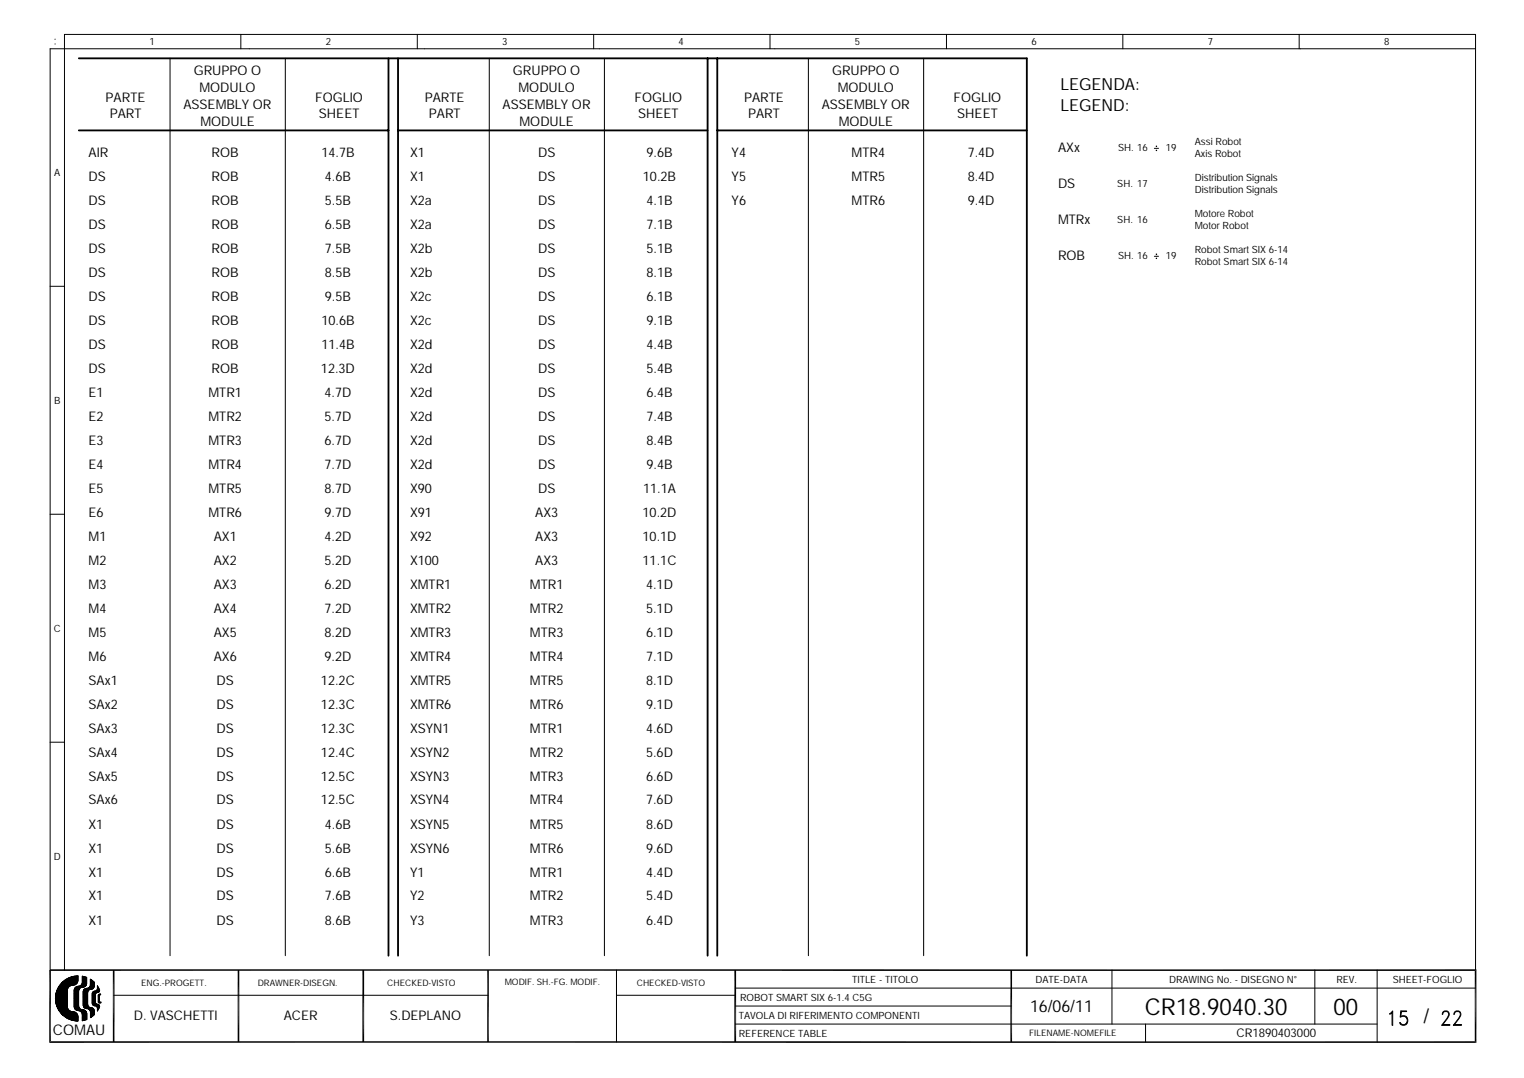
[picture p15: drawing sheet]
<svg xmlns="http://www.w3.org/2000/svg" width="297mm" height="210mm" viewBox="0 0 297 210" stroke-linecap="round" stroke-linejoin="round" font-family="sans-serif">
<defs><g id="words">
<g font-size="4.5">
<text x="222.9" y="197.5">CR18.9040.30</text>
<text x="259.6" y="197.5">00</text>
</g>
<text font-size="3.9" x="277.1" y="199.2">/</text>
<g font-size="3.2">
<text x="206.4" y="17.6">LEGENDA:</text>
<text x="206.4" y="21.6">LEGEND:</text>
<text x="200.5" y="197.1">16/06/11</text>
</g>
<text font-size="2.9" x="10.3" y="201.5">COMAU</text>
<g font-size="2.6">
<text x="37.7" y="14.6">GRUPPO O</text>
<text x="38.8" y="17.9">MODULO</text>
<text x="99.9" y="14.6">GRUPPO O</text>
<text x="100.9" y="17.9">MODULO</text>
<text x="162" y="14.6">GRUPPO O</text>
<text x="163.1" y="17.9">MODULO</text>
<text x="20.6" y="19.8">PARTE</text>
<text x="21.4" y="23">PART</text>
<text x="35.7" y="21.2">ASSEMBLY OR</text>
<text x="61.4" y="19.8">FOGLIO</text>
<text x="62.1" y="23">SHEET</text>
<text x="82.7" y="19.8">PARTE</text>
<text x="83.5" y="23">PART</text>
<text x="97.8" y="21.2">ASSEMBLY OR</text>
<text x="123.5" y="19.8">FOGLIO</text>
<text x="124.2" y="23">SHEET</text>
<text x="144.8" y="19.8">PARTE</text>
<text x="145.6" y="23">PART</text>
<text x="160" y="21.2">ASSEMBLY OR</text>
<text x="185.7" y="19.8">FOGLIO</text>
<text x="186.4" y="23">SHEET</text>
<text x="39" y="24.4">MODULE</text>
<text x="101.1" y="24.4">MODULE</text>
<text x="163.3" y="24.4">MODULE</text>
<text x="206" y="29.6">AXx</text>
<text x="17.2" y="30.5">AIR</text>
<text x="17.2" y="35.2">DS</text>
<text x="41.2" y="30.5">ROB</text>
<text x="41.2" y="35.2">ROB</text>
<text x="62.6" y="30.5">14.7B</text>
<text x="63.2" y="35.2">4.6B</text>
<text x="79.8" y="30.5">X1</text>
<text x="79.8" y="35.2">X1</text>
<text x="104.8" y="30.5">DS</text>
<text x="104.8" y="35.2">DS</text>
<text x="125.2" y="35.2">10.2B</text>
<text x="125.9" y="30.5">9.6B</text>
<text x="142.4" y="30.5">Y4</text>
<text x="142.4" y="35.2">Y5</text>
<text x="165.8" y="30.5">MTR4</text>
<text x="165.8" y="35.2">MTR5</text>
<text x="188.4" y="30.5">7.4D</text>
<text x="188.4" y="35.2">8.4D</text>
<text x="17.2" y="39.9">DS</text>
<text x="41.2" y="39.9">ROB</text>
<text x="63.2" y="39.9">5.5B</text>
<text x="79.8" y="39.9">X2a</text>
<text x="104.8" y="39.9">DS</text>
<text x="125.9" y="39.9">4.1B</text>
<text x="142.4" y="39.9">Y6</text>
<text x="165.8" y="39.9">MTR6</text>
<text x="188.4" y="39.9">9.4D</text>
<text x="206" y="36.6">DS</text>
<text x="17.2" y="44.5">DS</text>
<text x="41.2" y="44.5">ROB</text>
<text x="63.2" y="44.5">6.5B</text>
<text x="79.8" y="44.5">X2a</text>
<text x="104.8" y="44.5">DS</text>
<text x="125.9" y="44.5">7.1B</text>
<text x="206" y="43.6">MTRx</text>
<text x="17.2" y="49.2">DS</text>
<text x="17.2" y="53.9">DS</text>
<text x="41.2" y="49.2">ROB</text>
<text x="41.2" y="53.9">ROB</text>
<text x="63.2" y="49.2">7.5B</text>
<text x="63.2" y="53.9">8.5B</text>
<text x="79.8" y="49.2">X2b</text>
<text x="79.8" y="53.9">X2b</text>
<text x="104.8" y="49.2">DS</text>
<text x="104.8" y="53.9">DS</text>
<text x="125.9" y="49.2">5.1B</text>
<text x="125.9" y="53.9">8.1B</text>
<text x="206" y="50.6">ROB</text>
<text x="17.2" y="58.6">DS</text>
<text x="41.2" y="58.6">ROB</text>
<text x="63.2" y="58.6">9.5B</text>
<text x="79.8" y="58.6">X2c</text>
<text x="104.8" y="58.6">DS</text>
<text x="125.9" y="58.6">6.1B</text>
<text x="17.2" y="63.2">DS</text>
<text x="41.2" y="63.2">ROB</text>
<text x="62.6" y="63.2">10.6B</text>
<text x="79.8" y="63.2">X2c</text>
<text x="104.8" y="63.2">DS</text>
<text x="125.9" y="63.2">9.1B</text>
<text x="17.2" y="67.9">DS</text>
<text x="41.2" y="67.9">ROB</text>
<text x="62.6" y="67.9">11.4B</text>
<text x="79.8" y="67.9">X2d</text>
<text x="104.8" y="67.9">DS</text>
<text x="125.9" y="67.9">4.4B</text>
<text x="17.2" y="72.6">DS</text>
<text x="17.2" y="77.2">E1</text>
<text x="40.6" y="77.2">MTR1</text>
<text x="41.2" y="72.6">ROB</text>
<text x="62.5" y="72.6">12.3D</text>
<text x="63.2" y="77.2">4.7D</text>
<text x="79.8" y="72.6">X2d</text>
<text x="79.8" y="77.2">X2d</text>
<text x="104.8" y="72.6">DS</text>
<text x="104.8" y="77.2">DS</text>
<text x="125.9" y="72.6">5.4B</text>
<text x="125.9" y="77.2">6.4B</text>
<text x="17.2" y="81.9">E2</text>
<text x="40.6" y="81.9">MTR2</text>
<text x="63.2" y="81.9">5.7D</text>
<text x="79.8" y="81.9">X2d</text>
<text x="104.8" y="81.9">DS</text>
<text x="125.9" y="81.9">7.4B</text>
<text x="17.2" y="86.6">E3</text>
<text x="40.6" y="86.6">MTR3</text>
<text x="63.2" y="86.6">6.7D</text>
<text x="79.8" y="86.6">X2d</text>
<text x="104.8" y="86.6">DS</text>
<text x="125.9" y="86.6">8.4B</text>
<text x="17.2" y="91.3">E4</text>
<text x="17.2" y="95.9">E5</text>
<text x="40.6" y="91.3">MTR4</text>
<text x="40.6" y="95.9">MTR5</text>
<text x="63.2" y="91.3">7.7D</text>
<text x="63.2" y="95.9">8.7D</text>
<text x="79.8" y="91.3">X2d</text>
<text x="79.8" y="95.9">X90</text>
<text x="104.8" y="91.3">DS</text>
<text x="104.8" y="95.9">DS</text>
<text x="125.2" y="95.9">11.1A</text>
<text x="125.9" y="91.3">9.4B</text>
<text x="17.2" y="100.6">E6</text>
<text x="40.6" y="100.6">MTR6</text>
<text x="63.2" y="100.6">9.7D</text>
<text x="79.8" y="100.6">X91</text>
<text x="104.2" y="100.6">AX3</text>
<text x="125.1" y="100.6">10.2D</text>
<text x="17.2" y="105.3">M1</text>
<text x="41.6" y="105.3">AX1</text>
<text x="63.2" y="105.3">4.2D</text>
<text x="79.8" y="105.3">X92</text>
<text x="104.2" y="105.3">AX3</text>
<text x="125.1" y="105.3">10.1D</text>
<text x="17.2" y="109.9">M2</text>
<text x="41.6" y="109.9">AX2</text>
<text x="63.2" y="109.9">5.2D</text>
<text x="79.8" y="109.9">X100</text>
<text x="104.2" y="109.9">AX3</text>
<text x="125.1" y="109.9">11.1C</text>
<text x="17.2" y="114.6">M3</text>
<text x="17.2" y="119.3">M4</text>
<text x="41.6" y="114.6">AX3</text>
<text x="41.6" y="119.3">AX4</text>
<text x="63.2" y="114.6">6.2D</text>
<text x="63.2" y="119.3">7.2D</text>
<text x="79.8" y="114.6">XMTR1</text>
<text x="79.8" y="119.3">XMTR2</text>
<text x="103.2" y="114.6">MTR1</text>
<text x="103.2" y="119.3">MTR2</text>
<text x="125.8" y="114.6">4.1D</text>
<text x="125.8" y="119.3">5.1D</text>
<text x="17.2" y="124">M5</text>
<text x="41.6" y="124">AX5</text>
<text x="63.2" y="124">8.2D</text>
<text x="79.8" y="124">XMTR3</text>
<text x="103.2" y="124">MTR3</text>
<text x="125.8" y="124">6.1D</text>
<text x="17.2" y="128.6">M6</text>
<text x="41.6" y="128.6">AX6</text>
<text x="63.2" y="128.6">9.2D</text>
<text x="79.8" y="128.6">XMTR4</text>
<text x="103.2" y="128.6">MTR4</text>
<text x="125.8" y="128.6">7.1D</text>
<text x="17.2" y="133.3">SAx1</text>
<text x="17.2" y="138">SAx2</text>
<text x="42.2" y="133.3">DS</text>
<text x="42.2" y="138">DS</text>
<text x="62.5" y="133.3">12.2C</text>
<text x="62.5" y="138">12.3C</text>
<text x="79.8" y="133.3">XMTR5</text>
<text x="79.8" y="138">XMTR6</text>
<text x="103.2" y="133.3">MTR5</text>
<text x="103.2" y="138">MTR6</text>
<text x="125.8" y="133.3">8.1D</text>
<text x="125.8" y="138">9.1D</text>
<text x="17.2" y="142.6">SAx3</text>
<text x="42.2" y="142.6">DS</text>
<text x="62.5" y="142.6">12.3C</text>
<text x="79.8" y="142.6">XSYN1</text>
<text x="103.2" y="142.6">MTR1</text>
<text x="125.8" y="142.6">4.6D</text>
<text x="17.2" y="147.3">SAx4</text>
<text x="42.2" y="147.3">DS</text>
<text x="62.5" y="147.3">12.4C</text>
<text x="79.8" y="147.3">XSYN2</text>
<text x="103.2" y="147.3">MTR2</text>
<text x="125.8" y="147.3">5.6D</text>
<text x="17.2" y="152">SAx5</text>
<text x="42.2" y="152">DS</text>
<text x="62.5" y="152">12.5C</text>
<text x="79.8" y="152">XSYN3</text>
<text x="103.2" y="152">MTR3</text>
<text x="125.8" y="152">6.6D</text>
<text x="17.2" y="156.6">SAx6</text>
<text x="17.2" y="161.3">X1</text>
<text x="42.2" y="156.6">DS</text>
<text x="42.2" y="161.3">DS</text>
<text x="62.5" y="156.6">12.5C</text>
<text x="63.2" y="161.3">4.6B</text>
<text x="79.8" y="156.6">XSYN4</text>
<text x="79.8" y="161.3">XSYN5</text>
<text x="103.2" y="156.6">MTR4</text>
<text x="103.2" y="161.3">MTR5</text>
<text x="125.8" y="156.6">7.6D</text>
<text x="125.8" y="161.3">8.6D</text>
<text x="17.2" y="166">X1</text>
<text x="42.2" y="166">DS</text>
<text x="63.2" y="166">5.6B</text>
<text x="79.8" y="166">XSYN6</text>
<text x="103.2" y="166">MTR6</text>
<text x="125.8" y="166">9.6D</text>
<text x="17.2" y="170.7">X1</text>
<text x="42.2" y="170.7">DS</text>
<text x="63.2" y="170.7">6.6B</text>
<text x="79.8" y="170.7">Y1</text>
<text x="103.2" y="170.7">MTR1</text>
<text x="125.8" y="170.7">4.4D</text>
<text x="17.2" y="175.3">X1</text>
<text x="42.2" y="175.3">DS</text>
<text x="63.2" y="175.3">7.6B</text>
<text x="79.8" y="175.3">Y2</text>
<text x="103.2" y="175.3">MTR2</text>
<text x="125.8" y="175.3">5.4D</text>
<text x="17.2" y="180">X1</text>
<text x="42.2" y="180">DS</text>
<text x="63.2" y="180">8.6B</text>
<text x="79.8" y="180">Y3</text>
<text x="103.2" y="180">MTR3</text>
<text x="125.8" y="180">6.4D</text>
<text x="26.1" y="198.7">D. VASCHETTI</text>
<text x="55.2" y="198.7">ACER</text>
<text x="75.9" y="198.7">S.DEPLANO</text>
</g>
<text font-size="2.3" x="240.7" y="202">CR1890403000</text>
<g font-size="1.9">
<text x="29.1" y="8.8">1</text>
<text x="63.4" y="8.8">2</text>
<text x="97.8" y="8.8">3</text>
<text x="132.1" y="8.8">4</text>
<text x="166.4" y="8.8">5</text>
<text x="200.8" y="8.8">6</text>
<text x="235.1" y="8.8">7</text>
<text x="269.5" y="8.8">8</text>
<text x="217.7" y="29.4">SH. 16</text>
<text x="227" y="29.4">19</text>
<text x="232.6" y="28.2">Assi Robot</text>
<text x="10.6" y="34.3">A</text>
<text x="232.6" y="30.5">Axis Robot</text>
<text x="232.6" y="35.2">Distribution Signals</text>
<text x="217.5" y="36.4">SH. 17</text>
<text x="232.6" y="37.5">Distribution Signals</text>
<text x="217.5" y="43.4">SH. 16</text>
<text x="232.6" y="42.2">Motore Robot</text>
<text x="232.6" y="44.5">Motor Robot</text>
<text x="217.7" y="50.4">SH. 16</text>
<text x="227" y="50.4">19</text>
<text x="232.6" y="49.2">Robot Smart SIX 6-14</text>
<text x="232.6" y="51.6">Robot Smart SIX 6-14</text>
<text x="10.5" y="78.6">B</text>
<text x="10.5" y="123">C</text>
<text x="10.5" y="167.4">D</text>
<text x="165.9" y="191.5">TITLE - TITOLO</text>
<text x="201.6" y="191.5">DATE-DATA</text>
<text x="227.6" y="191.5">DRAWING No. - DISEGNO N°</text>
<text x="260.2" y="191.5">REV.</text>
<text x="271.1" y="191.5">SHEET-FOGLIO</text>
<text x="144.1" y="195">ROBOT SMART SIX 6-1.4 C5G</text>
<text x="143.8" y="198.5">TAVOLA DI RIFERIMENTO COMPONENTI</text>
<text x="143.8" y="202">REFERENCE TABLE</text>
</g>
<g font-size="1.7">
<text x="27.5" y="191.9">ENG.-PROGETT.</text>
<text x="50.2" y="191.9">DRAWNER-DISEGN.</text>
<text x="75.4" y="191.9">CHECKED-VISTO</text>
<text x="98.3" y="191.7">MODIF. SH.-FG. MODIF.</text>
<text x="124" y="191.9">CHECKED-VISTO</text>
<text x="200.4" y="201.7">FILENAME-NOMEFILE</text>
</g>
</g></defs>
<path d="M15.3 11.4h184.6v174.7M75.6 11.4v174.7M77.5 11.4v174.7M137.8 11.4v174.7M139.6 11.4v174.7M15.3 25.4h60.3M77.5 25.4h60.3M139.6 25.4h60.3" fill="none" stroke="#000" stroke-width=".36"/>
<g fill="none" stroke="#000" stroke-width=".19">
<path d="M10.7 7.6h.1M10.7 8.6h.1M33.1 11.4v174.7M46.9 6.7v2.8M55.5 11.4v174.7M81.2 6.7v2.8M95.3 11.4v174.7M115.6 6.7v2.8M117.7 11.4v174.7M149.9 6.7v2.8M157.4 11.4v174.7M179.8 11.4v174.7"/>
<path d="M184.3 6.7v2.8M218.6 6.7v2.8M252.9 6.7v2.8M287.3 9.5h-277.5v179.4M224.7 28.9h.8M225.1 29.3h.1zM225.1 28.4v.1zM9.8 55.7h2.8M224.7 49.9h.8M225.1 50.3h.1zM225.1 49.4v.2zM9.8 100.1h2.8"/>
<path d="M9.8 144.5h2.8M10.8 194l2.4 2.4-1.1 1.1M10.8 194.9l3.9 3.9M10.8 193.9l2.3 2.2M10.8 195.1l3.7 3.6M10.9 193.7l2.2 2.3M10.9 193.4l2.2 2.2M10.9 195.5l3.2 3.2M10.9 193.3l2.2 2.1M11 195.7l2.9 2.9M11 193l2.1 2.1M11.1 192.9l2 2"/>
<path d="M11.1 196l2.5 2.5M11.1 192.8l2 1.9M11.2 192.6l1.9 2-1.8 1.8M11.2 192.5l1.9 1.9M11.3 192.4l1.8 1.9-1.9 1.9M11.3 192.3l1.8 1.7M11.4 192.2l1.7 1.7M11.5 192.1l1.6 1.6M11.5 192l1.6 1.5M11.6 191.9l1.5 1.5M11.7 191.8l1.4 1.4M11.8 191.7l1.3 1.3"/>
<path d="M11.8 191.6l1.3 1.2M11.9 191.5l1.2 1.2M12 191.4l.2-.2 1.1 1.1M12 191.4l1.1 1.1M12.1 191.3l1.1 1.1-2.4 2.4M12.3 191.1l1.1 1.1M12.4 191.1l1 1M12.4 191l1.1 1.1M12.6 188.9v-182.2h274.7v182.2M12.6 190.9l1 1.1M12.6 190.8l1.1 1.1M12.8 190.8l1.1 1.1"/>
<path d="M12.8 198.1l1.2-1.1 1.2 1.2M12.9 190.7l-1.5 1.4M13 190.6l1.2 1.2 1-1M13.1 190.6l1.2 1.2M13.1 196.2a1.2 1.2 0 0 0 1.2 .8M13.1 193.1l-2.2 2.2 3.4 3.4 .9-.8a.88 .88 0 0 0-.9-.9M13.1 195.5l-1.5 1.4M13.1 195.3l-1.6 1.6M13.1 195.1l-1.6 1.7M13.1 195l-1.7 1.7 1.5 1.5 1.2-1.2 1.1 1M13.1 194.8l-1.8 1.7M13.1 194.4l-1.9 1.9 2.1 2.1 1.3-1.3 .5 .5"/>
<path d="M13.1 194.1l-2 2M13.1 193.9l-2 2.1M13.1 193.7l-2.1 2.1M13.1 193.6l-2.1 2.1M13.1 193.4l-2.2 2.2M13.1 193.2l-2.2 2.2M13.1 192.9l-2.2 2.2M13.1 192.7l-2.3 2.3M13.1 195.6l-1.4 1.5M13.1 195.8l-1.3 1.4M13.1 196l-1.3 1.2M13.1 196.2l-1.2 1.2"/>
<path d="M13.1 196.3l-1.1 1.1M13.2 190.5l1.3 1.3M13.3 190.5l-2.1 2M13.3 196.5l-1.1 1.1M13.3 190.5l1.3 1.3M13.4 196.6l-1.1 1.1-.4-.4M13.4 196.7l-1 1.1M13.4 190.4l1.3 1.3M13.5 196.8l-1.1 1M13.5 190.3l1.3 1.3M13.6 190.3l-2.5 2.5M13.6 196.8l-1 1.1"/>
<path d="M13.7 190.3l1.2 1.3M13.7 196.9l1.5 1.4M13.7 196.9l-1.1 1.1M13.8 190.3l1.2 1.2M13.9 190.2l-2.9 2.9 2.1 2.2M13.9 196.9l-1.2 1.2M13.9 190.2l1.2 1.2M14.1 190.2l1 1-.5 .6M14.1 190.2l-3.2 3.1M14.2 190.1l1 1M14.3 191.8a1.24 1.24 0 0 0-1.2 .9v3.5M14.3 190.1l-3.4 3.4 2.2 2.3"/>
<path d="M14.3 197l-1.2 1.3M14.4 197l.8 .8M14.4 195.2l1 .9-.6 .6M14.4 195.4l2.5 2.4M14.4 195.6l2.5 2.4M14.4 195.9l.9 .9M14.4 194.5l.9 .9M14.4 194.3l.9 .9M14.4 194.2l.9 .8M14.4 194l.9 .9M14.4 193.3l.9 .9M14.4 193l.9 .8"/>
<path d="M14.4 193.7l.9 .8M14.4 193.8l.9 .9M14.4 194.7l.9 .9M14.4 194.9l.9 .8M14.4 195l.9 .9M14.4 192.8l.9 .9M14.5 197l-1.3 1.3M14.5 196.1l.7 .7M14.5 192.7l.8 .8M14.5 190.1l.7 .7M14.5 192.5l.8 .8M14.5 190.1l-3.7 3.7"/>
<path d="M14.6 192.4l.7 .8M14.6 190.1l.6 .5M14.6 192.3l.7 .7M14.7 197.1l-1.3 1.3M14.7 190l-3.9 4M14.7 192.2l.6 .6M14.8 190l.4 .4M14.8 197.2l-1.3 1.3M14.8 192.1l.6 .6M14.9 192.1l-.4 .4M14.9 190l-4.1 4.2 4.4 4.3M14.9 197.3l-1.2 1.2"/>
<path d="M14.9 192.1l.5 .5M14.9 190l.3 .3M15 197.4l-1.2 1.2M15.1 197.5l-1.2 1.1M15.1 190l-4.3 4.3 4.4 4.4M15.1 192.1l.4 .4M15.1 197.6l-1 1.1M15.1 192.1l-.6 .6M15.2 190.9a.88 .88 0 0 1-.9 .9M15.2 191l-.8 .8M15.2 197.7l-1 1M15.2 190.1a4.4 4.4 0 0 0-4.4 4.3 4.4 4.4 0 0 0 4.4 4.4"/>
<path d="M15.2 190v.9l-.8-.8M15.2 197.9v.9M15.2 197.9h.1M15.2 190.6l-1.2 1.2-1.1-1.1M15.2 190.5l-1.5 1.5M15.2 190.3l-4.4 4.4 4.1 4.1 .3-.2M15.2 190.1l-4.4 4.4 4.3 4.3M15.2 198.1l-.7 .6M15.2 198.2l-.6 .6M15.2 198.4l-.4 .4M15.2 198.7l-.1 .1M15.2 192a.8 .8 0 0 0-.8 .8v3.2a.77 .77 0 0 0 .8 .8"/>
<path d="M15.2 196.8a.8 .8 0 0 1 .8 .8v1.1M15.2 192l.4 .4M15.3 193.3l-.9 .8M15.3 193.1l-.9 .9M15.3 193.4l-.9 .9M15.3 193.8l-.9 .8M15.3 194.1l-.9 .9M15.3 194.3l-.9 .9M15.3 194.5l-.9 .8M15.3 195.1l-.9 .9M15.3 195.7l-.7 .7M15.3 195.5l-.8 .8 .4 .4 .5-.4"/>
<path d="M15.3 194.8l-.9 .9 1.2 1.2M15.3 194.6l-.9 .9M15.3 193.9l-.9 .9M15.3 193.6l-.9 .9M15.3 195l-.9 .8M15.3 195.3l-.8 .9M15.3 195.8a.77 .77 0 0 0 .8 .8M15.3 192l-.9 .9M15.3 192.9l-.9 .9M15.3 196l-.6 .6M15.4 192.7l-1 .9M15.4 192l.3 .3"/>
<path d="M15.5 196.3l-.4 .5M15.5 192l.3 .3M15.6 192l-1.2 1.1 .9 .9M15.6 196.4l-.4 .4M15.7 196.5l-.3 .3M15.7 191.9l.4 .3M15.8 196.5l1.1 1.2M15.8 196.6l-.3 .2M15.8 191.8l.5 .4M15.9 191.7l.5 .5 .4-.4M15.9 197.2l.5-.5 .4 .4-.8 .8M15.9 196.6l-.3 .3"/>
<path d="M15.9 197.2l1 1M16 191.6l.5 .5M16 196.6l.9 .9M16 197.5l.9 .9-.2 .2-.7-.8M16 191.4l.6 .6M16 190.1l.9 .8M16 197.6l.9 .9M16 198l.6 .6M16 198.2l.5 .4M16 198.3l.4 .4M16 191.3l.7 .7M16 191.1l.8 .7"/>
<path d="M16 198.5l.2 .2M16 198.7h.1M16 190.9l.8 .8M16 190.8l.8 .8M16 190.6l.9 .8M16 190.4l.9 .9M16 190.2l.9 .9M16.1 196.6a.8 .8 0 0 1 .8 .8v1.1M16.1 192.2a.8 .8 0 0 0-.8 .8v2.8l-.7 .7M16.1 196.6l-.4 .4M16.2 193.1v2.8l.3 .4 .6 .1a.66 .66 0 0 1 .5 .7v1.1l.8-.6-.1-1-.2-.3-.4-.1M16.2 195.8l.6 .6 .4-.4"/>
<path d="M16.2 195.1l2.2 2.1M16.2 193.7l.9 .9-.9 .9M16.2 193.4l.9 .8-.9 .9M16.2 196.6l.7 .8-.9 .8M16.2 195.2l2.2 2.2M16.2 195.6l.8 .8 .3-.3M16.2 194.9l.9 .9M16.2 194.6l.9 .8M16.2 193.5l.9 .9M16.2 193.9l.9 .8M16.2 194l.9 .9M16.2 194.2l.9 .9"/>
<path d="M16.2 194.4l.9 .9M16.2 194.7l.9 .9M16.2 195.4l1.1 1.1M16.2 190.1l-.2 .2M16.2 193l.9 .9M16.2 192.9l.9 .8M16.3 196.6l-.5 .5M16.3 190.1l.6 .7M16.3 192.8l.8 .7M16.4 190.2l-.4 .3M16.4 192.7l.7 .7M16.5 192.6l.6 .6-.9 .9"/>
<path d="M16.5 190.2l.4 .4M16.5 190.2l-.5 .4M16.5 196.7l-.5 .6M16.6 192.5l-.3 .3M16.6 192.5l.5 .6M16.6 196.8l-.6 .6M16.6 190.2l-.6 .6M16.7 192.5l.5 .4M16.7 196.9l-.7 .7M16.8 197l-.8 .7M16.8 192.5l-.6 .6M16.8 192.4l.4 .4"/>
<path d="M16.9 190.3l-.9-.2v1.2a.77 .77 0 0 1-.8 .7M16.9 190.3v1.1a.76 .76 0 0 1-.8 .8M16.9 191.2l-1.2 1.1M16.9 190.8l-2.5 2.5M16.9 191.5l-.7 .7M16.9 191.3l-.9 .9-.4-.3M16.9 191l-2.5 2.4 .9 .9M16.9 190.7l-.9 .9M16.9 190.5l-.9 .9M16.9 190.3l-.9 .9M16.9 190.4l-.2-.1-.7 .7M16.9 197.2l-.9 .9"/>
<path d="M16.9 198.5l-.9 .2M16.9 197.5l-.9 .9M16.9 197.7l-.9 .9M16.9 197.9l-.9 .8M16.9 198l-.7 .7M16.9 198.2l-.4 .5M17.1 193.9l-.9 .9M17.1 195.1l-.9 .9M17.1 193.6l-.9 .9M17.1 194.8l-.9 .9M17.1 194.4l-.9 .9M17.1 194.1l-.9 .9"/>
<path d="M17.1 193.7l-.9 .9M17.1 193.4l-.9 .9M17.1 195l-.9 .8M17.1 195.3l-.8 .8M17.1 195.5l-.7 .7M17.1 195.6l-.6 .7M17.1 195.8l-.5 .5-.3-.3M17.1 192.4l.3 .3M17.1 196.4l.3-.3 1 1M17.1 193l-.9 .9M17.2 195.9l-.5 .5M17.3 192.4l.3 .3"/>
<path d="M17.3 192.3l-1.1 1.1M17.3 192.8l-.3-.4-.8 .8M17.4 192.3l.3 .3M17.4 196.6l.4-.4 .5 .5M17.5 192.1l.5 .5M17.6 196.2l-.3 .3M17.6 192l.5 .5M17.6 191.7l-.3 .6-.8 .3-.3 .3v.3l.9 .8M17.6 190.7v1M17.6 191.8l.6 .6M17.6 190.7l.7 .5v1l-.2 .3-.4 .2M17.6 197.9l.2 .1"/>
<path d="M17.6 197.2l.6 .6M17.6 197.5l.4 .4M17.6 197.7l.3 .3M17.6 198l.1 .1M17.7 196.2l.7 .7M17.7 190.7l-.1 .1 .7 .7M17.7 192.6l-.5 .3-.1 .4v2.3l.1 .3 .5 .3M17.7 196.2l-.3 .4M17.7 190.8l.6 .6M17.8 190.8l-.2 .2 .7 .7M17.9 190.9l-.3 .2 .7 .8M17.9 194.7l1.4 1.5"/>
<path d="M18 190.9l-.4 .4 .7 .7M18 193.4l.6 .6M18 196.3l-.5 .4 .9 .9M18 193.3l.6 .5-.7 .6 .7 .6-.6 .6M18.1 191l-.5 .5 .7 .7M18.1 193.2l.5 .4M18.1 196.3l-.5 .5M18.2 193.1l.4 .4M18.2 191.1l-.6 .6 .7 .6M18.2 196.4l-.6 .6 .7 .7M18.3 191.2l-.7 .6M18.3 196.5l-.7 .7"/>
<path d="M18.3 193l.4 .4M18.3 191.4l-2.1 2.2M18.3 192.1l-.5 .5-.4-.4M18.3 191.8l-.9 .9M18.3 191.6l-2.1 2.2M18.3 193l-.3 .4M18.3 192l-.6 .7M18.3 191.3l-.8 .8M18.3 196.6l-.7 .7 .5 .5M18.4 196.7h.1M18.4 196.8l-.8 .7M18.4 196.9l-.8 .8"/>
<path d="M18.4 197.1l-.8 .7M18.4 197.3l-.8 .7M18.4 197.5l-.7 .6M18.4 193l.4 .3M18.5 193a.51 .51 0 0 0-.6 .5v1.8a.86 .86 0 0 0 .9 .7l.2 .3M18.5 193l-.6 .6 .7 .6M18.6 195.1l.1 .3 .6 .3 .1 .4M18.6 193.7v1.4M18.6 194.8l-.6 .7 .3 .3M18.6 194.5l-.7 .6 1.3 1.3M18.6 194l-.7 .6 .7 .6M18.6 194.1l-.7 .7"/>
<path d="M18.6 195.2l-.5 .5M18.6 195.8l.3-.2 .5 .4M18.6 193.6l-.7 .6 .7 .7M18.6 193l.3 .3M18.6 195.3l-.4 .4M18.7 195.4l-.4 .4M18.7 192.9l.3 .4M18.8 195.5l-.4 .3M18.8 192.9l.4 .3M18.9 192.8l.4 .3M18.9 192.6l.4 .4M19 192.5l-.2 .3-.3 .2"/>
<path d="M19 192.5v-.5a.9 .9 0 0 1 .3 1l-.6 .4-.1 .3M19 192.5l.4 .4M19 196.3l.2 .2M19 192.3l.4 .4M19 196.8h.1M19 192.1l.2 .3M19 192h.1M19 192.1v.1M19 195.6l-.3 .3M19.1 195.6l.3 .2M19.1 192.2l-.1 .2M19.1 193.9v1.2l.2 .2h.3v-.2"/>
<path d="M19.1 194.9l.4 .4 .1-.2M19.1 194l.2 .3-.2 .1M19.1 195.1l.2 .2 .2-.2M19.1 194.4l.2 .2M19.1 194.7l.2 .3M19.1 193.9l.2 .2M19.2 195.6l-.4 .4M19.2 192.3l-.2 .2M19.2 196.4l-.2 .3M19.2 192.4l-1.3 1.3 .7 .6-.7 .6 1.4 1.4M19.2 193.6v.1l.1 .2M19.2 193.6l.2 .2"/>
<path d="M19.3 192.5l-1.4 1.4 .7 .6M19.3 195.7l-.4 .4M19.3 193.8v1.3h.3M19.3 193.8l.3-.1v-.1a.32 .32 0 0 0-.5 .3M19.3 193l-.2 .2M19.3 194.4l-.2 .2 .2 .2M19.3 192.7l-1.4 1.4 .7 .6-.7 .6 .6 .5M19.3 195.1l-.1 .1M19.3 194.6l-.2 .2M19.3 194l-.2 .3 .2 .2M19.3 193.9l-.2 .2M19.3 194.7l-.2 .3"/>
<path d="M19.3 194.9l-.2 .2M19.3 193.6l.2 .1M19.3 195.8l-.4 .4M19.4 196.1l-.4 .4 .1 .1M19.4 196.1l-.4 .7v-.5M19.4 192.8l-.5 .5M19.4 195.9l-.4 .4M19.5 195.1l.1 .1M19.6 193.6h-.1l-.4 .3M19.6 193.6l-.1 .1M22.1 193.8h72.9M120 188.9v14"/>
<path d="M120 193.8h23.1M143.1 199.4h125M143.1 192.4h144.2M143.1 195.9h53.8M216.5 188.9v10.5M223 199.4v3.5M256 188.9v10.5M268.1 188.9v14M270.6 197.4l.5-.6v2.8h-.1v-2.5l-.4 .4zM272.6 199.2l.3 .3M273.5 197.9a.92 .92 0 0 1 0 1.6M274 198.4a.91 .91 0 0 0-1.4-.4l.1-1.2h1.1v.2h-1l-.1 .9a.9 .9 0 0 1 1.4 .9 .9 .9 0 0 1-1.5 .6l-.1-.3a.81 .81 0 0 0 .8 .4 .81 .81 0 0 0 .7-.5"/>
<path d="M280.8 199.5h1.5v.1h-1.6l1-1.3a.83 .83 0 0 0 0-1.3h-.5l-.4 .5 .2-.5 .7-.2a.85 .85 0 0 1 .1 1.5l-1 1.3M283 199.5h1.5v.1h-1.6l1.1-1.3a.83 .83 0 0 0 0-1.3l-.7 .1-.3 .4a.63 .63 0 0 1 .5-.7h.5a.85 .85 0 0 1 .1 1.5l-1.1 1.3"/>
</g>
<path d="M22.1 188.9v14M46.4 188.9v14M95 188.9v14M196.9 188.9v14M287.3 188.7v14.4M287.4 188.9h-277.6l-.1 14.2M9.6 202.9h277.8" fill="none" stroke="#000" stroke-width=".32"/>
<path d="M70.7 188.9v14M143.1 188.9v14" fill="none" stroke="#000" stroke-width=".34"/>
<use href="#words"/>
</svg>
